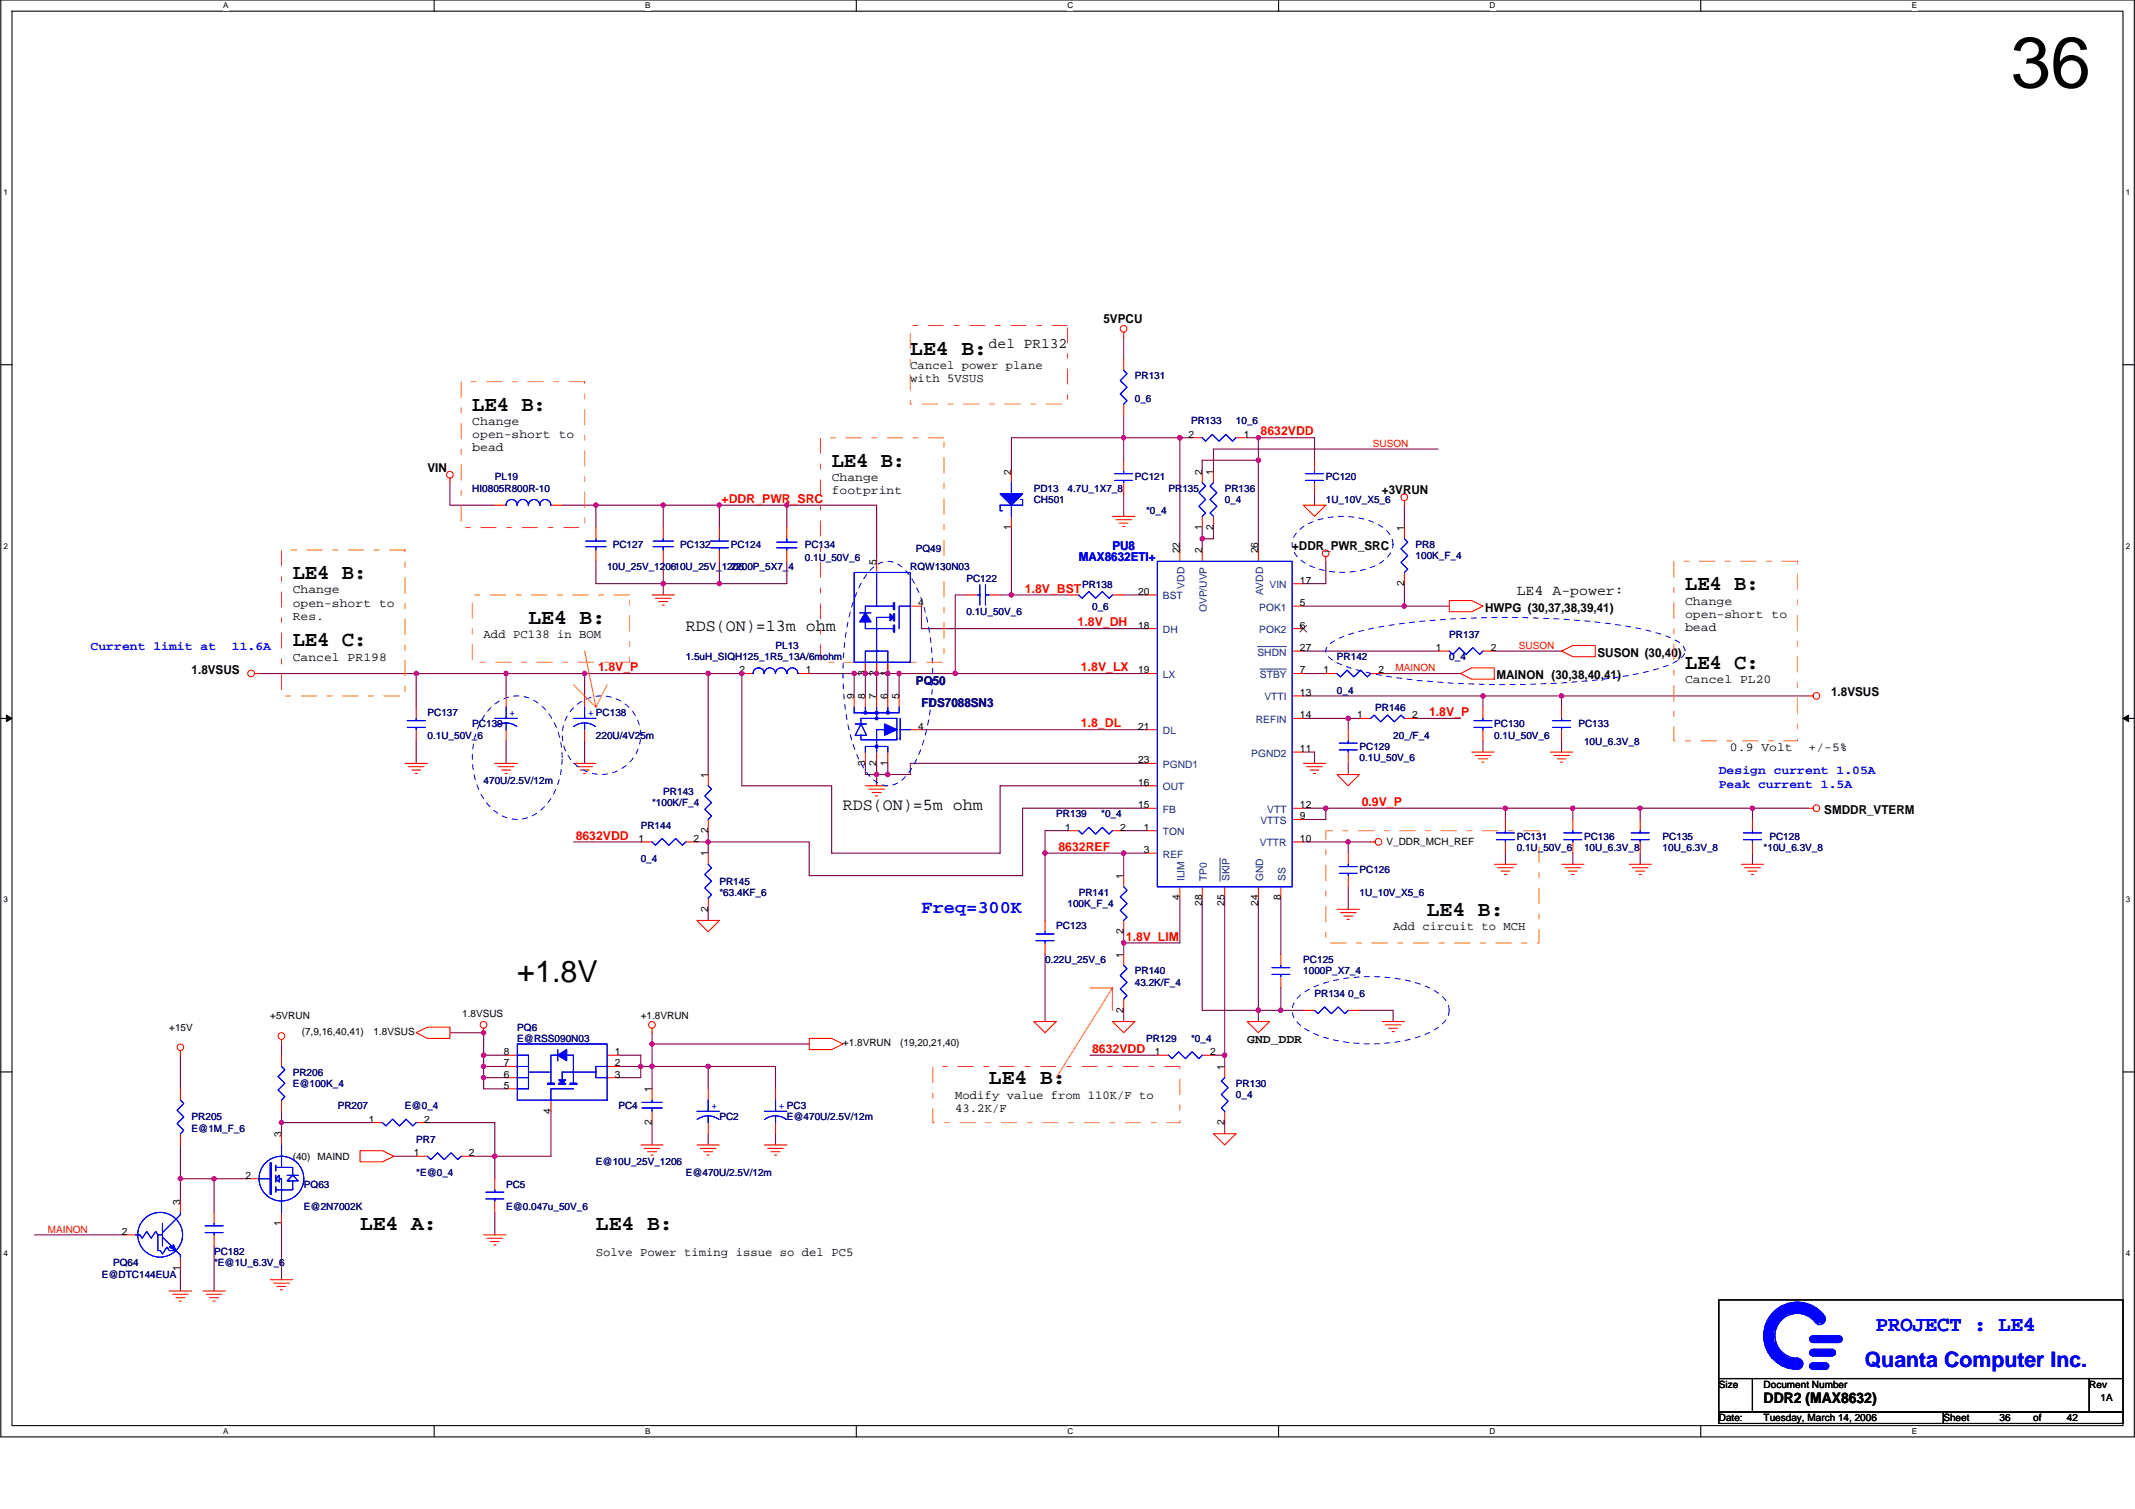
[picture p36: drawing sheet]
<svg xmlns="http://www.w3.org/2000/svg" width="420mm" height="297mm" viewBox="0 0 420 297" stroke-linecap="round" stroke-linejoin="round" font-family="sans-serif">
<defs><g id="words">
<text font-size="14.1" x="395.7" y="17.2">36</text>
<text font-size="5.9" x="101.8" y="193.2">+1.8V</text>
<g font-size="4.2">
<text x="179.1" y="69.8">LE4 B:</text>
<text x="93" y="80.9">LE4 B:</text>
<text x="163.7" y="91.9">LE4 B:</text>
<text x="57.6" y="114">LE4 B:</text>
<text x="331.6" y="116.2">LE4 B:</text>
<text x="104" y="122.8">LE4 B:</text>
<text x="57.6" y="127.3">LE4 C:</text>
<text x="331.6" y="131.7">LE4 C:</text>
<text x="280.8" y="180.3">LE4 B:</text>
<text x="194.6" y="213.4">LE4 B:</text>
<text x="70.9" y="242.2">LE4 A:</text>
<text x="117.3" y="242.2">LE4 B:</text>
</g>
<g font-size="4.2" fill="#00f">
<text x="369.2" y="262">PROJECT : LE4</text>
<text x="367" y="269.1">Quanta Computer Inc.</text>
</g>
<text font-size="3.5" fill="#00f" x="181.3" y="179.8">Freq=300K</text>
<g font-size="3.3">
<text x="134.9" y="124.2">RDS(ON)=13m ohm</text>
<text x="165.9" y="159.5">RDS(ON)=5m ohm</text>
</g>
<g font-size="2.9">
<text x="194.6" y="68.6">del PR132</text>
<text x="298.5" y="117.2">LE4 A-power:</text>
<text x="347.1" y="276.2">DDR2 (MAX8632)</text>
</g>
<g font-size="2.4">
<text x="217.2" y="63.7">5VPCU</text>
<text x="179.1" y="72.6">Cancel power plane</text>
<text x="179.1" y="75.2">with 5VSUS</text>
<text x="93" y="83.7">Change</text>
<text x="93" y="86.3">open-short to</text>
<text x="93" y="88.8">bead</text>
<text x="84.1" y="92.8">VIN</text>
<text x="163.7" y="94.7">Change</text>
<text x="163.7" y="97.3">footprint</text>
<text x="272" y="97.3">+3VRUN</text>
<text x="254.3" y="108.3">+DDR_PWR_SRC</text>
<text x="57.6" y="116.8">Change</text>
<text x="57.6" y="119.4">open-short to</text>
<text x="331.6" y="119">Change</text>
<text x="57.6" y="122">Res.</text>
<text x="95.2" y="125.7">Add PC138 in BOM</text>
<text x="292.3" y="120.5">HWPG (30,37,38,39,41)</text>
<text x="331.6" y="121.6">open-short to</text>
<text x="331.6" y="124.2">bead</text>
<text x="57.6" y="130.1">Cancel PR198</text>
<text x="314.4" y="129.3">SUSON (30,40)</text>
<text x="37.7" y="132.6">1.8VSUS</text>
<text x="294.5" y="133.7">MAINON (30,38,40,41)</text>
<text x="331.6" y="134.5">Cancel PL20</text>
<text x="360.4" y="137">1.8VSUS</text>
<text x="340.5" y="147.8">0.9 Volt</text>
<text x="355.9" y="147.8">+/-5%</text>
<text x="359" y="160.2">SMDDR_VTERM</text>
<text x="274.2" y="183.1">Add circuit to MCH</text>
<text x="245.4" y="205.3">GND_DDR</text>
<text x="188" y="216.3">Modify value from 110K/F to</text>
<text x="188" y="218.8">43.2K/F</text>
<text x="117.3" y="247.2">Solve Power timing issue so del PC5</text>
</g>
<g font-size="2.4" fill="#f00">
<text x="248.1" y="85.7">8632VDD</text>
<text x="142" y="99">+DDR_PWR_SRC</text>
<text x="201.7" y="116.7">1.8V_BST</text>
<text x="212.1" y="123.3">1.8V_DH</text>
<text x="117.7" y="132.1">1.8V_P</text>
<text x="212.7" y="132.1">1.8V_LX</text>
<text x="212.7" y="143.2">1.8_DL</text>
<text x="281.2" y="141">1.8V_P</text>
<text x="268" y="158.6">0.9V_P</text>
<text x="113.3" y="165.3">8632VDD</text>
<text x="208.3" y="167.5">8632REF</text>
<text x="221.6" y="185.2">1.8V_LIM</text>
<text x="214.9" y="207.3">8632VDD</text>
</g>
<g font-size="2.4" fill="#00f">
<text x="212.3" y="110.5">MAX8632ETI+</text>
<text x="218.9" y="108.3">PU8</text>
<text x="17.8" y="128">Current limit at</text>
<text x="45.6" y="128">11.6A</text>
<text x="338.3" y="152.3">Design current 1.05A</text>
<text x="338.3" y="155">Peak current 1.5A</text>
</g>
<g font-size="2.4" fill="#000080">
<text x="180.2" y="134.8">PQ50</text>
<text x="181.3" y="139.2">FDS7088SN3</text>
</g>
<g font-size="2" fill="#000080">
<text x="223.3" y="74.7">PR131</text>
<text x="223.3" y="79.1">0_6</text>
<text x="234.4" y="83.5">PR133</text>
<text x="243.2" y="83.5">10_6</text>
<text x="97.4" y="94.6">PL19</text>
<text x="223.3" y="94.6">PC121</text>
<text x="260.9" y="94.6">PC120</text>
<text x="93" y="96.8">HI0805R800R-10</text>
<text x="203.4" y="96.8">PD13</text>
<text x="203.4" y="99">CH501</text>
<text x="210.1" y="96.8">4.7U_1X7_8</text>
<text x="225.5" y="101.2">*0_4</text>
<text x="230" y="96.8">PR135</text>
<text x="241" y="96.8">PR136</text>
<text x="241" y="99">0_4</text>
<text x="260.9" y="99">1U_10V_X5_6</text>
<text x="120.6" y="107.8">PC127</text>
<text x="133.8" y="107.8">PC132</text>
<text x="143.8" y="107.8">PC124</text>
<text x="158.4" y="107.8">PC134</text>
<text x="278.6" y="107.8">PR8</text>
<text x="119.5" y="112.3">10U_25V_120610U_25V_1206</text>
<text x="143.8" y="112.3">2200P_5X7_4</text>
<text x="158.4" y="110.5">0.1U_50V_6</text>
<text x="179.1" y="112.3">RQW130N03</text>
<text x="180.2" y="108.7">PQ49</text>
<text x="278.6" y="110">100K_F_4</text>
<text x="190.2" y="114.5">PC122</text>
<text x="212.9" y="115.8">PR138</text>
<text x="214.9" y="120">0_6</text>
<text x="190.2" y="121.1">0.1U_50V_6</text>
<text x="285.2" y="125.5">PR137</text>
<text x="134.9" y="129.9">1.5uH_SIQH125_1R5_13A/6mohm</text>
<text x="152.6" y="127.7">PL13</text>
<text x="263.1" y="129.9">PR142</text>
<text x="285.2" y="129.9">0_4</text>
<text x="263.1" y="136.6">0_4</text>
<text x="84.1" y="141">PC137</text>
<text x="93" y="143.2">PC139</text>
<text x="270.6" y="139.9">PR146</text>
<text x="294.1" y="143.2">PC130</text>
<text x="310.6" y="143.2">PC133</text>
<text x="84.1" y="145.4">0.1U_50V_6</text>
<text x="117.3" y="145.4">220U/4V25m</text>
<text x="267.5" y="147.6">PC129</text>
<text x="267.5" y="149.8">0.1U_50V_6</text>
<text x="274.2" y="145.4">20_/F_4</text>
<text x="294.1" y="145.4">0.1U_50V_6</text>
<text x="311.7" y="146.7">10U_6.3V_8</text>
<text x="95.2" y="154.2">470U/2.5V/12m</text>
<text x="128.3" y="158.7">*100K/F_4</text>
<text x="130.5" y="156.5">PR143</text>
<text x="207.9" y="160.9">PR139</text>
<text x="216.7" y="160.9">*0_4</text>
<text x="126.1" y="163.1">PR144</text>
<text x="298.5" y="165.3">PC131</text>
<text x="298.5" y="167.5">0.1U_50V_6</text>
<text x="311.7" y="165.3">PC136</text>
<text x="311.7" y="167.5">10U_6.3V_8</text>
<text x="327.2" y="165.3">PC135</text>
<text x="327.2" y="167.5">10U_6.3V_8</text>
<text x="347.1" y="167.5">*10U_6.3V_8</text>
<text x="348.2" y="165.3">PC128</text>
<text x="126.1" y="169.7">0_4</text>
<text x="267.5" y="171.9">PC126</text>
<text x="141.6" y="174.1">PR145</text>
<text x="141.6" y="176.3">*63.4KF_6</text>
<text x="210.1" y="178.6">100K_F_4</text>
<text x="212.3" y="176.3">PR141</text>
<text x="267.5" y="176.3">1U_10V_X5_6</text>
<text x="207.9" y="183">PC123</text>
<text x="205.7" y="189.6">0.22U_25V_6</text>
<text x="223.3" y="191.8">PR140</text>
<text x="256.5" y="189.6">PC125</text>
<text x="256.5" y="191.8">1000P_X7_4</text>
<text x="223.3" y="194">43.2K/F_4</text>
<text x="258.7" y="196.2">PR134 0_6</text>
<text x="101.8" y="202.9">PQ6</text>
<text x="101.8" y="205.1">E@RSS090N03</text>
<text x="225.5" y="205.1">PR129</text>
<text x="234.4" y="205.1">*0_4</text>
<text x="57.6" y="211.7">PR206</text>
<text x="57.6" y="213.9">E@100K_4</text>
<text x="243.2" y="213.9">PR130</text>
<text x="37.7" y="220.5">PR205</text>
<text x="66.5" y="218.3">PR207</text>
<text x="79.7" y="218.3">E@0_4</text>
<text x="121.7" y="218.3">PC4</text>
<text x="141.6" y="220.5">PC2</text>
<text x="154.8" y="220.5">E@470U/2.5V/12m</text>
<text x="243.2" y="216.1">0_4</text>
<text x="37.7" y="222.8">E@1M_F_6</text>
<text x="81.9" y="225">PR7</text>
<text x="59.8" y="233.8">PQ63</text>
<text x="81.9" y="231.6">*E@0_4</text>
<text x="99.6" y="233.8">PC5</text>
<text x="117.3" y="229.4">E@10U_25V_1206</text>
<text x="134.9" y="231.6">E@470U/2.5V/12m</text>
<text x="59.8" y="238.2">E@2N7002K</text>
<text x="99.6" y="238.2">E@0.047u_50V_6</text>
<text x="20" y="251.5">E@DTC144EUA</text>
<text x="22.3" y="249.3">PQ64</text>
<text x="42.1" y="247.1">PC182</text>
<text x="42.1" y="249.3">*E@1U_6.3V_6</text>
</g>
<g font-size="2">
<text x="233.9" y="86.1">2</text>
<text x="244.8" y="86.1">1</text>
<text x="199" y="93.5" transform="rotate(-90 199 93.5)">2</text>
<text x="236.6" y="93.5" transform="rotate(-90 236.6 93.5)">2</text>
<text x="238.8" y="93.5" transform="rotate(-90 238.8 93.5)">1</text>
<text x="199" y="104.3" transform="rotate(-90 199 104.3)">1</text>
<text x="236.6" y="104.3" transform="rotate(-90 236.6 104.3)">1</text>
<text x="238.8" y="104.3" transform="rotate(-90 238.8 104.3)">2</text>
<text x="276.4" y="104.5" transform="rotate(-90 276.4 104.5)">1</text>
<text x="172.5" y="111.1" transform="rotate(-90 172.5 111.1)">5</text>
<text x="232.2" y="108.9" transform="rotate(-90 232.2 108.9)">22</text>
<text x="236.6" y="108.9" transform="rotate(-90 236.6 108.9)">2</text>
<text x="247.6" y="108.9" transform="rotate(-90 247.6 108.9)">26</text>
<text x="180.7" y="119.3">4</text>
<text x="224" y="117.1">20</text>
<text x="255.8" y="114.9">17</text>
<text x="255.8" y="119.3">5</text>
<text x="276.4" y="115.4" transform="rotate(-90 276.4 115.4)">2</text>
<text x="224" y="123.7">18</text>
<text x="255.8" y="123.7">6</text>
<text x="255.8" y="128.1">27</text>
<text x="282.5" y="128.1">1</text>
<text x="293.4" y="128.1">2</text>
<text x="145.5" y="132.6">2</text>
<text x="158.6" y="132.6">1</text>
<text x="168.1" y="137.7" transform="rotate(-90 168.1 137.7)">9</text>
<text x="170.3" y="137.7" transform="rotate(-90 170.3 137.7)">8</text>
<text x="170.3" y="133" transform="rotate(-90 170.3 133)">3</text>
<text x="172.5" y="137.7" transform="rotate(-90 172.5 137.7)">7</text>
<text x="172.5" y="133" transform="rotate(-90 172.5 133)">2</text>
<text x="174.7" y="137.7" transform="rotate(-90 174.7 137.7)">6</text>
<text x="174.7" y="133" transform="rotate(-90 174.7 133)">1</text>
<text x="176.9" y="137.7" transform="rotate(-90 176.9 137.7)">5</text>
<text x="224" y="132.6">19</text>
<text x="255.8" y="132.6">7</text>
<text x="255.8" y="137">13</text>
<text x="260.4" y="132.6">1</text>
<text x="271.3" y="132.6">2</text>
<text x="180.7" y="143.6">4</text>
<text x="224" y="143.6">21</text>
<text x="255.8" y="141.4">14</text>
<text x="267.1" y="141.4">1</text>
<text x="277.9" y="141.4">2</text>
<text x="255.8" y="148">11</text>
<text x="139.4" y="153.1" transform="rotate(-90 139.4 153.1)">1</text>
<text x="170.3" y="150.7" transform="rotate(-90 170.3 150.7)">3</text>
<text x="172.5" y="150.7" transform="rotate(-90 172.5 150.7)">2</text>
<text x="174.7" y="150.7" transform="rotate(-90 174.7 150.7)">1</text>
<text x="224" y="154.7">16</text>
<text x="224" y="150.2">23</text>
<text x="224" y="159.1">15</text>
<text x="255.8" y="159.1">12</text>
<text x="255.8" y="161.3">9</text>
<text x="125.7" y="165.7">1</text>
<text x="136.5" y="165.7">2</text>
<text x="139.4" y="164" transform="rotate(-90 139.4 164)">2</text>
<text x="209.6" y="163.5">1</text>
<text x="220.5" y="163.5">2</text>
<text x="225.1" y="167.9">3</text>
<text x="225.1" y="163.5">1</text>
<text x="255.8" y="165.7">10</text>
<text x="272.8" y="166.4">V_DDR_MCH_REF</text>
<text x="139.4" y="168.6" transform="rotate(-90 139.4 168.6)">1</text>
<text x="221.1" y="173" transform="rotate(-90 221.1 173)">1</text>
<text x="139.4" y="179.5" transform="rotate(-90 139.4 179.5)">2</text>
<text x="232.2" y="177.2" transform="rotate(-90 232.2 177.2)">4</text>
<text x="236.6" y="178.4" transform="rotate(-90 236.6 178.4)">28</text>
<text x="241" y="178.4" transform="rotate(-90 241 178.4)">25</text>
<text x="247.6" y="178.4" transform="rotate(-90 247.6 178.4)">24</text>
<text x="252" y="177.2" transform="rotate(-90 252 177.2)">8</text>
<text x="221.1" y="183.9" transform="rotate(-90 221.1 183.9)">2</text>
<text x="221.1" y="188.5" transform="rotate(-90 221.1 188.5)">1</text>
<text x="33.3" y="202.9">+15V</text>
<text x="53.2" y="200.7">+5VRUN</text>
<text x="59.4" y="203.8">(7,9,16,40,41)</text>
<text x="73.5" y="203.8">1.8VSUS</text>
<text x="91" y="200.2">1.8VSUS</text>
<text x="126.1" y="200.7">+1.8VRUN</text>
<text x="221.1" y="199.3" transform="rotate(-90 221.1 199.3)">2</text>
<text x="99.1" y="209.9">7</text>
<text x="99.1" y="207.7">8</text>
<text x="121" y="209.9">2</text>
<text x="121" y="207.7">1</text>
<text x="165.9" y="206">+1.8VRUN</text>
<text x="177.2" y="206">(19,20,21,40)</text>
<text x="227.3" y="207.7">1</text>
<text x="238.1" y="207.7">2</text>
<text x="99.1" y="212.1">6</text>
<text x="99.1" y="214.3">5</text>
<text x="121" y="212.1">3</text>
<text x="128.3" y="215" transform="rotate(-90 128.3 215)">1</text>
<text x="241" y="210.6" transform="rotate(-90 241 210.6)">1</text>
<text x="72.6" y="221">1</text>
<text x="83.4" y="221">2</text>
<text x="108.4" y="219.2" transform="rotate(-90 108.4 219.2)">4</text>
<text x="128.3" y="221.4" transform="rotate(-90 128.3 221.4)">2</text>
<text x="241" y="221.4" transform="rotate(-90 241 221.4)">2</text>
<text x="55.4" y="223.8" transform="rotate(-90 55.4 223.8)">3</text>
<text x="81.5" y="227.6">1</text>
<text x="92.3" y="227.6">2</text>
<text x="48.3" y="232">2</text>
<text x="57.6" y="228.3">(40) MAIND</text>
<text x="35.5" y="237.1" transform="rotate(-90 35.5 237.1)">3</text>
<text x="24" y="243.1">2</text>
<text x="55.4" y="241.3" transform="rotate(-90 55.4 241.3)">1</text>
<text x="35.5" y="250.1" transform="rotate(-90 35.5 250.1)">1</text>
<text x="338.3" y="273.1">Size</text>
<text x="347.1" y="273.1">Document Number</text>
<text x="411.2" y="273.1">Rev</text>
<text x="413.4" y="275.8">1A</text>
<text x="338.3" y="279.8">Date:</text>
<text x="347.1" y="279.8">Tuesday, March 14, 2006</text>
<text x="382.4" y="279.8">Sheet</text>
<text x="393.5" y="279.8">36</text>
<text x="400.1" y="279.8">of</text>
<text x="406.7" y="279.8">42</text>
</g>
<g font-size="2" fill="#f00">
<text x="270.2" y="87.9">SUSON</text>
<text x="298.9" y="127.7">SUSON</text>
<text x="274.6" y="132.1">MAINON</text>
<text x="9.4" y="242.6">MAINON</text>
</g>
<g font-size="2" fill="#004080">
<text x="228.9" y="118">BST</text>
<text x="233.1" y="115.8" transform="rotate(-90 233.1 115.8)">VDD</text>
<text x="248.6" y="117.2" transform="rotate(-90 248.6 117.2)">AVDD</text>
<text x="249.8" y="115.8">VIN</text>
<text x="228.9" y="124.6">DH</text>
<text x="237.5" y="120.5" transform="rotate(-90 237.5 120.5)">OVP/UVP</text>
<text x="247.8" y="124.6">POK2</text>
<text x="247.8" y="120.2">POK1</text>
<text x="247.5" y="129.1">SHDN</text>
<text x="228.9" y="133.5">LX</text>
<text x="248" y="133.5">STBY</text>
<text x="248.8" y="137.9">VTTI</text>
<text x="247.2" y="142.3">REFIN</text>
<text x="228.9" y="144.5">DL</text>
<text x="246.2" y="148.9">PGND2</text>
<text x="228.9" y="155.6">OUT</text>
<text x="228.9" y="151.2">PGND1</text>
<text x="228.9" y="160">FB</text>
<text x="249.4" y="160">VTT</text>
<text x="228.9" y="164.4">TON</text>
<text x="247.9" y="166.6">VTTR</text>
<text x="248.1" y="162.2">VTTS</text>
<text x="228.9" y="168.8">REF</text>
<text x="233.1" y="173.5" transform="rotate(-90 233.1 173.5)">ILIM</text>
<text x="237.5" y="173.5" transform="rotate(-90 237.5 173.5)">TP0</text>
<text x="241.9" y="173.5" transform="rotate(-90 241.9 173.5)">SKIP</text>
<text x="248.6" y="173.5" transform="rotate(-90 248.6 173.5)">GND</text>
<text x="253" y="173.5" transform="rotate(-90 253 173.5)">SS</text>
</g>
<g font-size="2" fill="#00f">
<text x="100.3" y="141">+</text>
<text x="115.7" y="141">+ PC138</text>
<text x="140" y="218.3">+</text>
<text x="153.3" y="218.3">+ PC3</text>
</g>
<g font-size="1.6">
<text x="43.9" y="1.7">A</text>
<text x="127" y="1.7">B</text>
<text x="210" y="1.7">C</text>
<text x="293.1" y="1.7">D</text>
<text x="376.2" y="1.7">E</text>
<text x=".7" y="38.4">1</text>
<text x="418.3" y="38.4">1</text>
<text x=".7" y="108">2</text>
<text x="418.3" y="108">2</text>
<text x=".7" y="177.7">3</text>
<text x="418.3" y="177.7">3</text>
<text x=".7" y="247.2">4</text>
<text x="418.3" y="247.2">4</text>
<text x="43.9" y="282.3">A</text>
<text x="127" y="282.3">B</text>
<text x="210" y="282.3">C</text>
<text x="293.1" y="282.3">D</text>
<text x="376.2" y="282.3">E</text>
</g>
</g></defs>
<path d="M.2 0h419.8v282.9h-419.8zM2.4 2.2h415.4v278.4h-415.4z" fill="none" stroke="#000" stroke-width=".21"/>
<g fill="#fff">
<path d="M43.9 .2h1.1v1.8h-1.1z"/>
<path d="M43.9 280.8h1.1v1.8h-1.1z"/>
</g>
<path d="M85.4 0v2.2M85.4 280.6v2.2" fill="none" stroke="#000" stroke-width=".21"/>
<g fill="#fff">
<path d="M127 .2h1v1.8h-1z"/>
<path d="M127 280.8h1v1.8h-1z"/>
</g>
<path d="M168.5 0v2.2M168.5 280.6v2.2" fill="none" stroke="#000" stroke-width=".21"/>
<g fill="#fff">
<path d="M210 .2h1.2v1.8h-1.2z"/>
<path d="M210 280.8h1.2v1.8h-1.2z"/>
</g>
<path d="M251.6 0v2.2M251.6 280.6v2.2" fill="none" stroke="#000" stroke-width=".21"/>
<g fill="#fff">
<path d="M293.1 .2h1.2v1.8h-1.2z"/>
<path d="M293.1 280.8h1.2v1.8h-1.2z"/>
</g>
<path d="M334.7 0v2.2M334.7 280.6v2.2" fill="none" stroke="#000" stroke-width=".21"/>
<g fill="#fff">
<path d="M376.2 .2h1.1v1.8h-1.1z"/>
<path d="M376.2 280.8h1.1v1.8h-1.1z"/>
<path d="M.7 37h.9v1.8h-.9z"/>
<path d="M418.3 37h.9v1.8h-.9z"/>
<path d="M.7 106.6h.9v1.8h-.9z"/>
<path d="M418.3 106.6h.9v1.8h-.9z"/>
</g>
<path d="M.2 71.8h2.2M417.8 71.8h2.2" fill="none" stroke="#000" stroke-width=".21"/>
<g fill="#fff">
<path d="M.7 176.2h.9v1.8h-.9z"/>
<path d="M418.3 176.2h.9v1.8h-.9z"/>
</g>
<path d="M.2 141.4h2.2M417.8 141.4h2.2" fill="none" stroke="#000" stroke-width=".21"/>
<path d="M1.3 140.8l1.1 .6-1.1 .6zM417.8 141.4l1.1-.6v1.2z" fill="#000" stroke="#000" stroke-width=".2"/>
<g fill="#fff">
<path d="M.7 245.8h.9v1.8h-.9z"/>
<path d="M418.3 245.8h.9v1.8h-.9z"/>
</g>
<path d="M.2 211h2.2M417.8 211h2.2M338.3 255.9h79.5v15.5h-79.5zM338.3 271.4h6.6v6.6h-6.6zM338.3 278h44.1v2.2h-44.1zM344.9 271.4h66.3v6.6h-66.3zM382.4 278h35.4v2.2h-35.4zM411.2 271.4h6.6v6.6h-6.6z" fill="none" stroke="#000" stroke-width=".21"/>
<g fill="none" stroke="#800040" stroke-width=".21">
<path d="M221.1 66.3v4.4M88.6 95v4.4h8.8M110.6 99.4h61.9v11.1M117.3 99.4v4.4M130.5 99.4v4.4M141.6 99.4v4.4M154.8 99.4v4.4M221.1 81.7v8.9M221.1 97.2v4.4M232.2 86.2v22.1M234.4 86.2h-35.4v6.6M245.4 86.2h13.3v4.4"/>
<path d="M247.6 90.6h-11v2.2M247.6 86.2v22.1M258.7 97.2v2.2M276.4 99.4v4.4M283 88.4h-44.2v4.4M117.3 110.5v4.4h37.5v-4.4M130.5 110.5v6.6M141.6 110.5v4.4M181.3 119.3v4.4h44.2M190.2 117.1h-2.2v15.5M196.8 117.1h13.3M199 103.8v13.3"/>
<path d="M221.1 117.1h4.4M236.6 103.8v4.5M238.8 103.8v2.3h-2.2M256.5 119.3h28.7M260.9 110.5v4.4h-4.4M276.4 114.9v4.4M51 132.6h95v22.1h17.7v13.2h33.1v-13.2h28.7M81.9 132.6v6.6M99.6 132.6v4.4M115.1 132.6v4.4M139.4 132.6v19.9M159.2 132.6h66.3"/>
<path d="M168.1 132.6v4.4M170.3 130.4v6.6M172.5 130.4v6.6M174.7 130.4v6.6M176.9 132.6v4.4M256.5 132.6h4.4M256.5 137h99.4M256.5 128.2h26.5M272 132.6h15.4M291.8 137v2.2M294.1 128.2h13.2M307.3 137v2.2"/>
<path d="M81.9 145.8v4.5M99.6 145.8v4.5M115.1 145.8v4.5M170.3 150.3v2.2h8.8v-2.2h46.4M172.5 150.3v4.4M174.7 150.3v2.2M181.3 143.6h44.2M225.5 159.1h-24.3v13.3h-42v-6.7h-22.1M256.5 159.1h99.4M256.5 148h2.2v2.3M256.5 141.4h11M260.9 159.1v2.2h-4.4"/>
<path d="M265.3 141.4v2.2M265.3 150.3v2.2M278.6 141.4h8.8M291.8 145.8v2.2M296.3 159.1v2.2M307.3 145.8v2.2M309.5 159.1v2.2M322.8 159.1v2.2M344.9 159.1v2.2M112.8 165.7h13.3M139.4 163.5v4.4M139.4 179v2.2"/>
<path d="M205.7 167.9h19.8M210.1 163.5h-4.4v17.7M221.1 167.9v4.5M221.1 163.5h4.4M232.2 176.8v8.8h-11.1M236.6 176.8v22.1h19.9M241 176.8v33.1M247.6 176.8v24.3M252.1 176.8v11M256.5 165.7h13.2M265.3 165.7v2.2M265.3 174.6v4.4"/>
<path d="M296.3 167.9v2.2M309.5 167.9v2.2M322.8 167.9v2.2M344.9 167.9v2.2M205.7 187.8v13.3M221.1 183.4v4.4M221.1 198.9v2.2M252.1 194.5v4.4M267.5 198.9h6.7v2.2M35.5 207.7v6.6M55.4 205.5v2.2M55.4 218.8v4.4"/>
<path d="M88.6 203.3h6.6v11h4.4M95.2 207.7h4.4M95.2 209.9h4.4M95.2 212.1h4.4M108.4 218.8v8.8h-15.4M121.7 207.7h4.4v4.4h-4.4M121.7 209.9h30.9v4.4M128.3 203.3v11M128.3 205.5h30.9M139.4 209.9v4.4M214.5 207.7h13.3M238.8 207.7h2.2"/>
<path d="M35.5 225.4v11M35.5 232h13.3M42.1 232v6.7M55.4 221h17.7M77.5 227.6h4.4M84.1 221h13.3v11M97.4 238.7v4.4M128.3 221v4.4M139.4 223.2v2.2M152.6 223.2v2.2M241 221v2.2M6.8 243.1h17.7"/>
<path d="M35.5 249.7v4.4M42.1 245.3v8.8M55.4 240.9v11"/>
</g>
<g fill="#f0f" stroke="#f0f" stroke-width=".21">
<circle cx="296.3" cy="159.1" r=".43"/>
<circle cx="174.7" cy="152.5" r=".43"/>
<circle cx="221.1" cy="185.6" r=".43"/>
<circle cx="247.6" cy="198.9" r=".43"/>
<circle cx="170.3" cy="132.6" r=".43"/>
<circle cx="139.4" cy="132.6" r=".43"/>
<circle cx="322.8" cy="159.1" r=".43"/>
<circle cx="307.3" cy="137" r=".43"/>
<circle cx="260.9" cy="159.1" r=".43"/>
<circle cx="115" cy="132.6" r=".43"/>
<circle cx="236.6" cy="106.1" r=".43"/>
<circle cx="265.3" cy="165.7" r=".43"/>
<circle cx="117.3" cy="99.4" r=".43"/>
<circle cx="130.5" cy="99.4" r=".43"/>
<circle cx="344.9" cy="159.1" r=".43"/>
<circle cx="130.5" cy="114.9" r=".43"/>
<circle cx="241" cy="207.7" r=".43"/>
<circle cx="188" cy="132.6" r=".43"/>
<circle cx="172.5" cy="152.5" r=".43"/>
<circle cx="221.1" cy="167.9" r=".43"/>
<circle cx="309.5" cy="159.1" r=".43"/>
<circle cx="276.4" cy="119.3" r=".43"/>
<circle cx="99.6" cy="132.6" r=".43"/>
<circle cx="252.1" cy="198.9" r=".43"/>
<circle cx="146" cy="132.6" r=".43"/>
<circle cx="265.3" cy="141.4" r=".43"/>
<circle cx="141.6" cy="99.4" r=".43"/>
<circle cx="199" cy="117.1" r=".43"/>
<circle cx="172.5" cy="132.6" r=".43"/>
<circle cx="247.6" cy="86.2" r=".43"/>
<circle cx="247.6" cy="90.6" r=".43"/>
<circle cx="205.7" cy="167.9" r=".43"/>
<circle cx="174.7" cy="132.6" r=".43"/>
<circle cx="291.8" cy="137" r=".43"/>
<circle cx="168.1" cy="132.6" r=".43"/>
<circle cx="232.2" cy="86.2" r=".43"/>
<circle cx="141.6" cy="114.9" r=".43"/>
<circle cx="154.8" cy="99.4" r=".43"/>
<circle cx="176.9" cy="132.6" r=".43"/>
<circle cx="139.4" cy="165.7" r=".43"/>
<circle cx="221.1" cy="86.2" r=".43"/>
<circle cx="128.3" cy="209.9" r=".43"/>
<circle cx="95.2" cy="212.1" r=".43"/>
<circle cx="95.2" cy="209.9" r=".43"/>
<circle cx="139.4" cy="209.9" r=".43"/>
<circle cx="95.2" cy="207.7" r=".43"/>
<circle cx="95.2" cy="203.3" r=".43"/>
<circle cx="97.4" cy="227.6" r=".43"/>
<circle cx="81.9" cy="132.6" r=".43"/>
<circle cx="128.3" cy="205.5" r=".43"/>
<circle cx="126.1" cy="209.9" r=".43"/>
<circle cx="35.5" cy="232" r=".43"/>
<circle cx="42.1" cy="232" r=".43"/>
<circle cx="55.4" cy="221" r=".43"/>
</g>
<g fill="none" stroke="#f00" stroke-width=".21">
<path d="M221.1 65.4v.9M221.1 70.7v2.2M221.1 79.5v2.2M88.6 94.1v.9M97.4 99.4h2.2M108.4 99.4h2.2M199 92.8v2.2M221.1 90.6v2.2M221.1 95v2.2M234.4 86.2h2.2M236.6 92.8v2.2M238.8 92.8v2.2"/>
<path d="M243.2 86.2h2.2M256.5 99.4h4.4l-2.2 2.2zM258.7 90.6v2.2M258.7 95v2.2M276.4 98.6v.8M117.3 103.8v2.3M117.3 108.3v2.2M128.3 117.1h4.4M129 117.8h3.1M129.6 118.4h1.8M130.3 119.1h.5M130.5 103.8v2.3"/>
<path d="M130.5 108.3v2.2M141.6 103.8v2.3M141.6 108.3v2.2M154.8 103.8v2.3M154.8 108.3v2.2M172.5 110.5v2.2M179.1 119.3h2.2M190.2 117.1h2.2M194.6 117.1h2.2M199 101.6v2.2M210.1 117.1h2.2M218.9 117.1h2.2"/>
<path d="M218.9 101.6h4.4M219.6 102.3h3.1M220.2 103h1.8M220.9 103.6h.4M225.5 117.1h2.3M232.2 108.3v2.2M236.6 101.6v2.2M236.6 108.3v2.2M238.8 101.6v2.2M247.6 108.3v2.2M254.3 119.3h2.2M254.3 114.9h2.2"/>
<path d="M260.9 109.6v.9M276.4 103.8v2.3M276.4 112.7v2.2M285.2 118.2h4.4l2.2 1.1-2.2 1.1h-4.4zM50.1 132.6h.9M81.9 139.2v2.2M99.6 137v2.2M115.1 137v2.2M146 132.6h2.2M157 132.6h2.2M168.1 137v2.2M170.3 130.4v2.2"/>
<path d="M170.3 137v2.2M172.5 130.4v2.2M172.5 137v2.2M174.7 130.4v2.2M174.7 137v2.2M176.9 137v2.2M225.5 132.6h2.3M225.5 123.7h2.3M254.3 132.6h2.2M254.3 137h2.2M254.3 123.7h2.2M254.3 128.2h2.2"/>
<path d="M260.9 132.6h2.2M269.7 132.6h2.3M283 128.2h2.2M287.4 132.6l2.2-1.1h4.5v2.2h-4.5zM291.8 128.2h2.3M291.8 139.2v2.2M307.3 128.2l2.2-1.1h4.4v2.2h-4.4zM307.3 139.2v2.2M355.9 137h.9M79.7 150.3h4.4M80.4 150.9h3M81 151.6h1.8"/>
<path d="M81.7 152.3h.4M81.9 143.6v2.2M97.4 150.3h4.4M98.1 150.9h3M98.7 151.6h1.8M99.4 152.3h.4M99.6 143.6v2.2M112.8 150.3h4.5M113.5 150.9h3.1M114.2 151.6h1.7M114.8 152.3h.5M115.1 143.6v2.2"/>
<path d="M139.4 152.5v2.2M170.3 154.7h4.4M170.3 148v2.3M171 155.3h3.1M171.6 156h1.8M172.3 156.7h.4M172.5 148v2.3M174.7 148v2.3M179.1 143.6h2.2M225.5 150.3h2.3M225.5 154.7h2.3M225.5 159.1h2.3"/>
<path d="M225.5 143.6h2.3M254.3 159.1h2.2M254.3 148h2.2M254.3 141.4h2.2M256.5 150.3h4.4M257.1 150.9h3.1M257.8 151.6h1.8M258.5 152.3h.4M263.1 152.5h4.4l-2.2 2.2zM265.3 143.6v2.2M265.3 148v2.3M267.5 141.4h2.2"/>
<path d="M276.4 141.4h2.2M289.6 148h4.5M290.3 148.7h3.1M291 149.4h1.7M291.6 150h.5M291.8 143.6v2.2M305.1 148h4.4M305.8 148.7h3.1M306.4 149.4h1.8M307.1 150h.4M307.3 143.6v2.2M355.9 159.1h.9"/>
<path d="M126.1 165.7h2.2M134.9 165.7h2.2M139.4 161.3v2.2M139.4 167.9v2.2M139.4 176.8v2.2M210.1 163.5h2.2M218.9 163.5h2.2M221.1 172.4v2.2M225.5 167.9h2.3M225.5 163.5h2.3M232.2 174.6v2.2M236.6 174.6v2.2"/>
<path d="M241 174.6v2.2M247.6 174.6v2.2M252.1 174.6v2.2M254.3 165.7h2.2M254.3 161.3h2.2M263.1 179h4.4M263.8 179.6h3.1M265.3 167.9v2.2M265.3 172.4v2.2M269.7 165.7h.9M294.1 170.1h4.4M294.7 170.8h3.1"/>
<path d="M295.4 171.5h1.7M296 172.1h.5M296.3 161.3v2.2M296.3 165.7v2.2M307.3 170.1h4.4M308 170.8h3.1M308.6 171.5h1.8M309.3 172.1h.4M309.5 161.3v2.2M309.5 165.7v2.2M320.6 170.1h4.4M321.2 170.8h3.1"/>
<path d="M321.9 171.5h1.8M322.6 172.1h.4M322.8 161.3v2.2M322.8 165.7v2.2M342.7 170.1h4.4M343.3 170.8h3.1M344 171.5h1.8M344.7 172.1h.4M344.9 161.3v2.2M344.9 165.7v2.2M137.1 181.2h4.5l-2.2 2.2zM205.7 181.2v2.2"/>
<path d="M205.7 185.6v2.2M221.1 181.2v2.2M221.1 187.8v2.2M221.1 196.7v2.2M252.1 187.8v2.2M252.1 192.2v2.3M256.5 198.9h2.2M264.4 180.3h1.8M265.1 181h.4M265.3 198.9h2.2M35.5 206.8v.9M35.5 214.3v2.3"/>
<path d="M55.4 204.6v.9M55.4 207.7v2.2M55.4 216.6v2.2M81.9 203.3l2.2-1.1h4.5v2.2h-4.5zM95.2 202.4v.9M99.6 212.1h2.2M99.6 214.3h2.2M99.6 209.9h2.2M99.6 207.7h2.2M108.4 216.6v2.2M119.5 212.1h2.2M119.5 209.9h2.2"/>
<path d="M119.5 207.7h2.2M128.3 202.4v.9M128.3 214.3v2.3M128.3 218.8v2.2M139.4 214.3v2.3M152.6 214.3v2.3M159.2 204.4h4.5l2.2 1.1-2.2 1.1h-4.5zM203.4 201.1h4.5l-2.2 2.2zM218.9 201.1h4.4l-2.2 2.2zM227.8 207.7h2.2M236.6 207.7h2.2M241 209.9v2.2"/>
<path d="M241 218.8v2.2M245.4 201.1h4.5l-2.3 2.2zM272 201.1h4.4M272.6 201.7h3.1M273.3 202.4h1.7M273.9 203.1h.5M35.5 223.2v2.2M35.5 236.4v2.3M42.1 238.7v2.2M48.8 232h2.2M55.4 223.2v2.2M55.4 238.7v2.2"/>
<path d="M70.9 226.5h4.4l2.2 1.1-2.2 1.1h-4.4zM73.1 221h2.2M81.9 221h2.2M81.9 227.6h2.2M90.8 227.6h2.2M97.4 232v2.2M97.4 236.4v2.3M126.1 225.4h4.4M126.8 226.1h3.1M127.4 226.7h1.8M128.1 227.4h.4M137.1 225.4h4.5"/>
<path d="M137.8 226.1h3.1M138.5 226.7h1.8M139.1 227.4h.5M139.4 221v2.2M150.4 225.4h4.4M151.1 226.1h3.1M151.7 226.7h1.8M152.4 227.4h.5M152.6 221v2.2M238.8 223.2h4.4l-2.2 2.2zM24.5 243.1h2.2M33.3 254.1h4.4"/>
<path d="M34 254.8h3.1M34.6 255.4h1.8M35.3 256.1h.4M35.5 247.5v2.2M39.9 254.1h4.5M40.6 254.8h3.1M41.2 255.4h1.8M41.9 256.1h.5M42.1 243.1v2.2M53.2 251.9h4.4M53.9 252.6h3M54.5 253.2h1.8"/>
<path d="M55.2 253.9h.4M95.2 243.1h4.4M95.8 243.7h3.1M96.5 244.4h1.8M97.2 245.1h.4"/>
<circle cx="221.1" cy="64.7" r=".66"/>
<circle cx="88.5" cy="93.4" r=".66"/>
<circle cx="276.4" cy="97.9" r=".66"/>
<circle cx="260.9" cy="108.9" r=".66"/>
<circle cx="49.4" cy="132.6" r=".66"/>
<circle cx="357.5" cy="137" r=".65"/>
<circle cx="357.5" cy="159.1" r=".65"/>
<circle cx="271.3" cy="165.7" r=".66"/>
<circle cx="35.5" cy="206.1" r=".65"/>
<circle cx="55.4" cy="203.9" r=".66"/>
<circle cx="95.2" cy="201.7" r=".66"/>
<circle cx="128.3" cy="201.7" r=".66"/>
</g>
<g fill="none" stroke="#00f" stroke-width=".2" stroke-dasharray="1 1 1 1 1 1 1 1">
<path d="M171.3 112.2a4.3 4.3 0 0 1 6.9 0 23.6 23.6 0 0 1 4.7 11.8 48.7 48.7 0 0 1-1.9 24.2 11.3 11.3 0 0 1-4.5 6 4.2 4.2 0 0 1-5.2-1.3 23.6 23.6 0 0 1-4.7-11.7 48.8 48.8 0 0 1 1.9-24.2 15 15 0 0 1 2.8-4.8zM255.6 104.4a14.2 14.2 0 0 1 11.3-2.6 9.1 9.1 0 0 1 6.9 3.9 3.7 3.7 0 0 1-1.7 4.8 15.4 15.4 0 0 1-15.8 0 3.7 3.7 0 0 1-.7-6.1zM96.7 139.2a7.1 7.1 0 0 1 11 .9 15.4 15.4 0 0 1 0 18.1 7.2 7.2 0 0 1-11.8 0 15.4 15.4 0 0 1 0-18.1zM261.4 127a15.3 15.3 0 0 1 7-2.9 139.9 139.9 0 0 1 33.9-2.5 107 107 0 0 1 23.5 2.9 13.3 13.3 0 0 1 5.3 2.5 1.5 1.5 0 0 1 0 2.3 15.3 15.3 0 0 1-7 2.9 139.4 139.4 0 0 1-33.9 2.5 106.6 106.6 0 0 1-23.5-2.9 13.3 13.3 0 0 1-5.3-2.5 1.5 1.5 0 0 1 0-2.3zM255.9 195.9a19.4 19.4 0 0 1 10.3-3.5 29.3 29.3 0 0 1 15.6 2.3 5.3 5.3 0 0 1 3.4 4.2 5.3 5.3 0 0 1-3.4 4.1 29.7 29.7 0 0 1-17.3 2.1 15.7 15.7 0 0 1-9.3-4 3.4 3.4 0 0 1 .7-5.2z"/>
<circle cx="118.4" cy="144.7" r="7.7"/>
</g>
<path d="M90.8 75.1h24.3v28.7h-24.3zM179.1 64.1h31v15.4h-31zM161.5 86.2h24.3v44.2h-24.3zM55.4 108.3h24.3v28.7h-24.3zM93 117.1h30.9v13.3h-30.9zM329.4 110.5h24.3v35.3h-24.3zM260.9 163.5h42v22.1h-42zM183.6 209.9h48.6v11.1h-48.6z" fill="none" stroke="#ff8000" stroke-width=".2" stroke-dasharray="3 2 1 2"/>
<path d="M112.8 134.8l4.5 4.4M115.1 128.2l2.2 11 2.2-4.4M214.5 194.5h4.4l-11 17.6M218.9 194.5v4.4" fill="none" stroke="#ff8000" stroke-width=".21"/>
<g fill="none" stroke="#00f" stroke-width=".21">
<path d="M221.1 72.9l.7 .7-1.3 1.3 1.3 1.3-1.3 1.4 1.3 1.3-.7 .6M99.6 99.4a1.09 1.09 0 0 1 1.1-1.1 1.09 1.09 0 0 1 1.1 1.1 1.09 1.09 0 0 1 1.1-1.1 1.09 1.09 0 0 1 1.1 1.1M104 99.4a1.09 1.09 0 0 1 1.1-1.1 1.09 1.09 0 0 1 1.1 1.1 1.09 1.09 0 0 1 1.1-1.1 1.09 1.09 0 0 1 1.1 1.1M199 95v2.2M199 99.4v2.2M200.8 98.3h.4v1.1h-4.4v1.1h.5M219.4 93.2h3.5M219.4 94.6h3.5M221.1 92.8v.4M221.1 94.6v.4M236.6 95l.7 .7-1.4 1.3 1.4 1.3-1.4 1.4 1.4 1.3-.7 .6M236.6 86.2l.7 .6 1.3-1.3 1.3 1.3 1.3-1.3 1.4 1.3 .6-.6"/>
<path d="M238.8 95l-.7 .7 1.4 1.3-1.4 1.3 1.4 1.4-1.4 1.3 .7 .6M256.9 93.2h3.6M256.9 94.6h3.6M258.7 92.8v.4M258.7 94.6v.4M115.3 106.5h4M115.3 107.6h4M117.3 106.1v.4M117.3 107.6v.7M128.5 106.5h4M128.5 107.6h4M130.5 106.1v.4"/>
<path d="M130.5 107.6v.7M139.8 107.8h3.6M139.8 106.5h3.6M141.6 106.1v.4M141.6 107.8v.5M152.9 107.8h3.9M152.9 106.7h3.9M154.8 106.1v.6M154.8 107.8v.5M168.1 112.7h11v17.7h-11zM172.5 112.7v6.6M175.8 118.7h.3v1.3h-.3z"/>
<path d="M175.8 119.3h-5.5v1.3M179.1 119.3h-2.2v4.4M192.4 117.1h.4M192.8 115.1v4M193.9 117.1h.7M193.9 115.1v4M212.3 117.1l.6 .7 1.4-1.4 1.3 1.4 1.3-1.4 1.4 1.4 .6-.7M227.8 110.5h26.5v64.1h-26.5zM276.4 106.1l.6 .6-1.3 1.4 1.3 1.3-1.3 1.3 1.3 1.3-.6 .7M99.6 139.2v2.2M115.1 139.2v2.2M148.2 132.6a1.09 1.09 0 0 1 1.1-1.1 1.09 1.09 0 0 1 1.1 1.1 1.09 1.09 0 0 1 1.1-1.1 1.09 1.09 0 0 1 1.1 1.1 1.1 1.1 0 0 1 1.1-1.1 1.1 1.1 0 0 1 1.1 1.1 1.09 1.09 0 0 1 1.1-1.1 1.09 1.09 0 0 1 1.1 1.1"/>
<path d="M168.1 139.2v1.1h4.4v.2h.2v-.4h-.4v.4h.2v-1.3M169.2 120.6h2.2M170.3 130.4v-2.2h4.4v2.2M170.3 139.2v1.1h4.4v-1.1M170.3 122.4v1.3h5.5M175.2 121.5h-2.7v8.9M175.8 123.1h.3v1.3h-.3zM175.8 120.9h.3v1.3h-.3zM176.9 139.2v1.1h-2.4v-.2h.5v.4h-.5v-.4M263.1 132.6l.7 .6 1.3-1.3 1.3 1.3 1.3-1.3 1.4 1.3 .6-.6M285.2 128.2l.7 .6 1.3-1.3 1.3 1.3 1.3-1.3 1.4 1.3 .6-.6M80.1 143.2h3.6"/>
<path d="M80.1 141.9h3.6M81.9 141.4v.5M81.9 143.2v.4M97.4 141.4h4.4M97.4 143a3.6 3.6 0 0 1 4.3 0M99.6 142.3v1.3M112.8 141.4h4.5M112.9 143a3.6 3.6 0 0 1 4.3 0M115.1 142.3v1.3M139.4 154.7l.6 .6-1.3 1.4 1.3 1.3-1.3 1.3 1.3 1.3-.6 .7M168.3 142.5h2.2M169.4 144.7v.9h7.1v-4.2h-7.1v1.1l1.1 2.2"/>
<path d="M169.4 142.5l-1.1 2.2h2M170.1 140.1h.4v.4h-.4zM170.3 148v-1.1h4.4v1.1M172.3 141.2h.4v.4h-.4zM172.5 146.7h.2v.5h-.4v-.5h.2v1.3M172.5 140.5v.9M174.1 143.6h-1.6v3.3M177.2 143.6h1.9M177.2 141.4v4.2M263.6 147.6h3.5M263.6 146.3h3.5M265.3 145.8v.5"/>
<path d="M265.3 147.6v.4M269.7 141.4l.7-.6 1.3 1.3 1.4-1.3 1.3 1.3 1.3-1.3 .7 .6M290.1 143.2h3.5M290.1 141.9h3.5M291.8 141.4v.5M291.8 143.2v.4M305.6 143.2h3.5M305.6 141.9h3.5M307.3 141.4v.5M307.3 143.2v.4M128.3 165.7l.7 .7 1.3-1.3 1.3 1.3 1.4-1.3 1.3 1.3 .6-.7M139.4 170.1l.6 .7-1.3 1.3 1.3 1.4-1.3 1.3 1.3 1.3-.6 .7"/>
<path d="M212.3 163.5l.6 .7 1.4-1.3 1.3 1.3 1.3-1.3 1.4 1.3 .6-.7M221.1 174.6l.7 .6-1.3 1.4 1.3 1.3-1.3 1.3 1.3 1.3-.7 .7M263.6 171.9h3.5M263.6 170.6h3.5M265.3 170.1v.5M265.3 171.9v.5M294.5 164h3.5M294.5 165.3h3.5M296.3 163.5v.5M296.3 165.3v.4M307.8 164h3.5M307.8 165.3h3.5"/>
<path d="M309.5 163.5v.5M309.5 165.3v.4M321 164h3.6M321 165.3h3.6M322.8 163.5v.5M322.8 165.3v.4M343.1 164h3.6M343.1 165.3h3.6M344.9 163.5v.5M344.9 165.3v.4M203.9 185.2h3.5M203.9 183.9h3.5"/>
<path d="M205.7 183.4v.5M205.7 185.2v.4M221.1 190l.7 .7-1.3 1.3 1.3 1.4-1.3 1.3 1.3 1.3-.7 .7M250.3 191.8h3.5M250.3 190.5h3.5M252.1 190v.5M252.1 191.8v.4M258.7 198.9l.7 .6 1.3-1.3 1.3 1.3 1.3-1.3 1.4 1.3 .6-.6M35.5 216.6l.7 .6-1.3 1.3 1.3 1.4-1.3 1.3 1.3 1.3-.7 .7M55.4 209.9l.7 .7-1.4 1.3 1.4 1.3-1.4 1.4 1.4 1.3-.7 .7M101.8 205.5h17.7v11.1h-17.7zM101.8 207.7h2.2v6.6h-2.2"/>
<path d="M101.8 212.1h2.2M101.8 209.9h2.2M104 211h4.4M107.8 213.2h1.3v.3h-1.3zM109.8 206.6v2.2M109.8 207.7h-1.4v5.5M110 213.2h1.3v.3h-1.3zM111.5 207.7h1.3v5.5M112.2 213.2h1.3v.3h-1.3zM112.8 214.3h-4.4v2.3M117.3 211h-6.7v1.6M119.5 209.9h-2.2v2.2h2.2"/>
<path d="M126.3 218.1h4M126.3 217h4M128.3 216.6v.4M128.3 218.1v.7M137.1 218.8h4.5M139.4 216.6v2.2M139.4 219.6v1.4M150.4 218.8h4.4M152.6 216.6v2.2M152.6 219.6v1.4M230 207.7l.6 .7 1.4-1.3 1.3 1.3 1.3-1.3 1.3 1.3 .7-.7M241 212.1l-.6 .7 1.3 1.3-1.3 1.4 1.3 1.3-1.3 1.3 .6 .7"/>
<path d="M35.5 238.7v.4l-3.5 3.5M51 232h2.2M53.2 228.9h.2v6.2h-.2zM54.3 232l.7-.6v1.3zM54.3 229.8h1.1M54.3 229.4v1.1M54.3 231.4v1.3M54.3 233.6v1.1M55 232h.4v6.7M55.4 229.8h2.2v1.6M55.4 225.4v4.4M56.5 231.4h2.2"/>
<path d="M57.6 231.4l1.1 1.1h-2M57.6 231.4l-1.1 1.1h.4M57.6 232.5v1.7h-3.3M75.3 221l.7 .6 1.3-1.3 1.3 1.3 1.3-1.3 1.3 1.3 .7-.6M84.1 227.6l.7 .7 1.3-1.4 1.3 1.4 1.4-1.4 1.3 1.4 .7-.7M95.6 236h3.6M95.6 234.7h3.6M97.4 234.2v.5M97.4 236v.4M137.2 220.4a3.6 3.6 0 0 1 4.3 0M150.5 220.4a3.6 3.6 0 0 1 4.3 0M26.7 243.1h.8l.5 .6 .9-1.3 .9 1.3 .8-1.3 .5 .7h.9"/>
<path d="M31.1 243.1v3.1h.4l.5 .6 .9-1.3 .4 .7h1.3l.9 .9v.4M32 240.9v4.4M32 243.5l1.7 1.8M40.4 242.6h3.5M40.4 241.3h3.5M42.1 240.9v.4M42.1 242.6v.5M349.3 258.1v3.8l.2-.7v-3.1l.2-.2v2.9l.3-.3v-2.8l.2-.3v2.7l.2-.2v-2.7h.2v2.5l.2-.3v-2.2l.3-.2v2.2l.2-.2v-2l.2-.2v2.2M351.9 256.5v2.3l-.2-.3v-1.7zM351.9 258.2l1.8-.3a5.1 5.1 0 0 1 4.3 2.4M351.9 257.7a5.6 5.6 0 0 1 6.8 2.8M351.9 257.5l1.8-.3a5.7 5.7 0 0 1 5 2.9"/>
<path d="M351.9 257.2l1.8-.2a5.9 5.9 0 0 1 5.2 3.1M352 258.6l1.7-.3a4.6 4.6 0 0 1 4.1 2.5M352 258.4l1.7-.3a4.8 4.8 0 0 1 4.3 2.7M352 257.9l1.7-.2a5.3 5.3 0 0 1 4.7 2.9M352.2 257l1.5-.2a6.1 6.1 0 0 1 5.4 3.1M352.2 256.7l1.5-.2a6.4 6.4 0 0 1 5.5 3.2M352.2 256.8v1.7M358.9 258.8a6.6 6.6 0 0 0-5.2-2.5h.1a6.6 6.6 0 0 0-6.7 6.6 6.6 6.6 0 0 0 6.7 6.7h-.1M347.3 261.4v3.1l.2 .7v-4.4l.3-.5v5.5l.2 .2v-6.1l.2-.5v7.1l.2 .2v-7.5l.2-.2v8.4M348.9 267.4v-8.6l.2-.3v9.1h.2v-3.3l.2 .4v3.1l.2 .2v-2.8l.3 .4v2.7l.2 .2v-2.7l.2 .2v2.7h.2v-2.4l.2 .2v2.4h.3v-2.2l.2 .2v2l.2 .3v-2.3l.2 .3v2h.2v-1.8M351.9 267.2v.2h.3v1.8h.2v-1.8h.2v2h-.4l.6-2v2l.2-.2v-1.8l.3 .4v1.6h.2v-1.8h.2v1.8h.2v-1.8h.2v1.8l.3-.2v-1.4l.2 .2v.9M356.4 263.2h5.9v.2h-6.2v.2h6.5l-.3 .2h-5.9l.2 .3h5.7"/>
<path d="M356.4 265.8h4.6v.2h-4.6l-.3 .3h5.1l-.2 .2h-4.9l.5 .2h4.2M356.4 268.5h3.3v.2h-3.6v.2h3.8l-.2 .3h-3.6l.5 .2h3.1M356.8 268.3h2.5M356.8 269.6h2.5M356.8 266.9h3.8M356.8 265.6h3.8M356.8 264.3h5.1M356.8 263h5.1M357.1 260.2l-1.3-1.1-1-.4-1-.2a4.4 4.4 0 0 0-4.5 4.4 4.4 4.4 0 0 0 4.5 4.5h-.1"/>
<circle cx="55.4" cy="232" r="4.4"/>
<circle cx="31.5" cy="243.1" r="4.4"/>
<circle cx="358.1" cy="259.6" r="1.1"/>
<circle cx="353.7" cy="268.5" r="1.09"/>
<circle cx="356.8" cy="266.3" r=".66"/>
<circle cx="356.8" cy="263.6" r=".66"/>
<circle cx="356.8" cy="268.9" r=".65"/>
<circle cx="359.2" cy="268.9" r=".65"/>
<circle cx="360.6" cy="266.3" r=".66"/>
<circle cx="361.9" cy="263.6" r=".65"/>
</g>
<path d="M247.5 127.3h5.7M248 131.7h5.2M240.1 168.9v4.6" fill="none" stroke="#004080" stroke-width=".2"/>
<path d="M255.8 123.1l1.4 1.3M257.1 123.1l-1.3 1.3" fill="none" stroke="#804000" stroke-width=".2"/>
<g fill="#00f" stroke="#00f" stroke-width=".21">
<path d="M170.3 120.6l1.1 1.8h-2.2z" fill-rule="evenodd"/>
<path d="M175.2 120.9l.6 .6-.6 .7z" fill-rule="evenodd"/>
<path d="M170.3 120.6l1.1 1.8h-2.2z" fill-rule="evenodd"/>
<path d="M175.2 120.9l.6 .6-.6 .7z" fill-rule="evenodd"/>
<path d="M33.3 245.5l.9-.4 .4 1.1z" fill-rule="evenodd"/>
<path d="M33.3 245.5l.9-.4 .4 1.1z" fill-rule="evenodd"/>
<path d="M109.8 207.7l1.7-1.1v2.2z" fill-rule="evenodd"/>
<path d="M110 212.6h1.3l-.7 .6z" fill-rule="evenodd"/>
<path d="M109.8 207.7l1.7-1.1v2.2z" fill-rule="evenodd"/>
<path d="M110 212.6h1.3l-.7 .6z" fill-rule="evenodd"/>
<path d="M174.1 142.5l2.4 1.1-2.4 1.1z" fill-rule="evenodd"/>
<path d="M174.1 142.5l2.4 1.1-2.4 1.1z" fill-rule="evenodd"/>
<path d="M196.8 97.2h4.4l-2.2 2.2z" fill-rule="evenodd"/>
<path d="M196.8 97.2h4.4l-2.2 2.2z" fill-rule="evenodd"/>
</g>
<use href="#words"/>
</svg>
